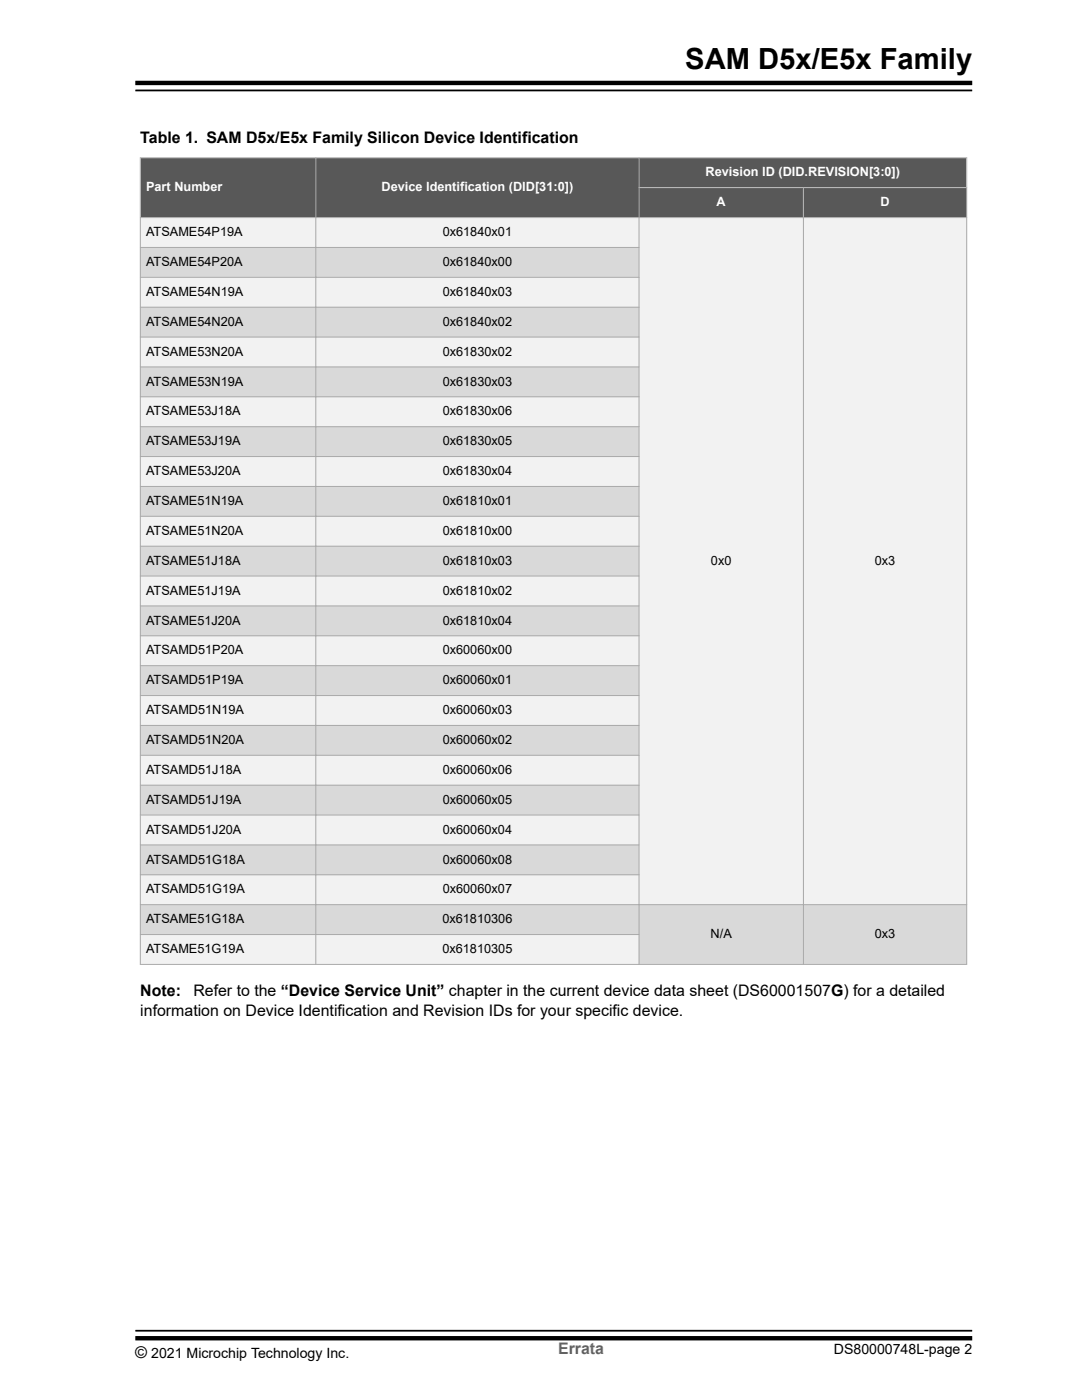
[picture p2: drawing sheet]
<svg xmlns="http://www.w3.org/2000/svg" width="216mm" height="279mm" viewBox="0 0 216 279" stroke-linecap="round" stroke-linejoin="round" font-family="sans-serif">
<defs><g id="words">
<text font-size="5.8" x="136.7" y="13.7">SAM D5x/E5x Family</text>
<g font-size="3.2">
<text x="28" y="28.5">Table 1. SAM D5x/E5x Family Silicon Device Identification</text>
<text x="28" y="198.9">Note:  Refer to the “Device Service Unit” chapter in the current device data sheet (DS60001507G) for a detailed</text>
<text x="28" y="202.7">information on Device Identification and Revision IDs for your specific device.</text>
<text x="27" y="271">©</text>
</g>
<text font-size="3.2" fill="#656565" x="111.4" y="270.3">Errata</text>
<g font-size="2.8">
<text x="30.2" y="271">2021 Microchip Technology Inc.</text>
<text x="166.4" y="270.2">DS80000748L-page 2</text>
</g>
<g font-size="2.5" fill="#fff">
<text x="140.8" y="35.2">Revision ID (DID.REVISION[3:0])</text>
<text x="29.1" y="38.2">Part Number</text>
<text x="76.1" y="38.2">Device Identification (DID[31:0])</text>
<text x="143" y="41.2">A</text>
<text x="175.7" y="41.2">D</text>
</g>
<g font-size="2.5">
<text x="29.1" y="47.1">ATSAME54P19A</text>
<text x="88.3" y="47.1">0x61840x01</text>
<text x="29.1" y="53.1">ATSAME54P20A</text>
<text x="88.3" y="53.1">0x61840x00</text>
<text x="29.1" y="59.1">ATSAME54N19A</text>
<text x="88.3" y="59.1">0x61840x03</text>
<text x="29.1" y="65">ATSAME54N20A</text>
<text x="88.3" y="65">0x61840x02</text>
<text x="29.1" y="71">ATSAME53N20A</text>
<text x="88.3" y="71">0x61830x02</text>
<text x="29.1" y="76.9">ATSAME53N19A</text>
<text x="88.3" y="76.9">0x61830x03</text>
<text x="29.1" y="82.9">ATSAME53J18A</text>
<text x="88.3" y="82.9">0x61830x06</text>
<text x="29.1" y="88.9">ATSAME53J19A</text>
<text x="88.3" y="88.9">0x61830x05</text>
<text x="29.1" y="94.8">ATSAME53J20A</text>
<text x="88.3" y="94.8">0x61830x04</text>
<text x="29.1" y="100.8">ATSAME51N19A</text>
<text x="88.3" y="100.8">0x61810x01</text>
<text x="29.1" y="106.8">ATSAME51N20A</text>
<text x="88.3" y="106.8">0x61810x00</text>
<text x="29.1" y="112.7">ATSAME51J18A</text>
<text x="88.3" y="112.7">0x61810x03</text>
<text x="141.9" y="112.7">0x0</text>
<text x="174.6" y="112.7">0x3</text>
<text x="29.1" y="118.7">ATSAME51J19A</text>
<text x="88.3" y="118.7">0x61810x02</text>
<text x="29.1" y="124.6">ATSAME51J20A</text>
<text x="88.3" y="124.6">0x61810x04</text>
<text x="29.1" y="130.6">ATSAMD51P20A</text>
<text x="88.3" y="130.6">0x60060x00</text>
<text x="29.1" y="136.6">ATSAMD51P19A</text>
<text x="88.3" y="136.6">0x60060x01</text>
<text x="29.1" y="142.5">ATSAMD51N19A</text>
<text x="88.3" y="142.5">0x60060x03</text>
<text x="29.1" y="148.5">ATSAMD51N20A</text>
<text x="88.3" y="148.5">0x60060x02</text>
<text x="29.1" y="154.4">ATSAMD51J18A</text>
<text x="88.3" y="154.4">0x60060x06</text>
<text x="29.1" y="160.4">ATSAMD51J19A</text>
<text x="88.3" y="160.4">0x60060x05</text>
<text x="29.1" y="166.4">ATSAMD51J20A</text>
<text x="88.3" y="166.4">0x60060x04</text>
<text x="29.1" y="172.3">ATSAMD51G18A</text>
<text x="88.3" y="172.3">0x60060x08</text>
<text x="29.1" y="178.3">ATSAMD51G19A</text>
<text x="88.3" y="178.3">0x60060x07</text>
<text x="29.1" y="184.3">ATSAME51G18A</text>
<text x="88.3" y="184.3">0x61810306</text>
<text x="29.1" y="190.2">ATSAME51G19A</text>
<text x="88.3" y="190.2">0x61810305</text>
<text x="141.8" y="187.2">N/A</text>
<text x="174.6" y="187.2">0x3</text>
</g>
</g></defs>
<path d="M28 43.4h164.9v6h-164.9z" fill-rule="evenodd" fill="#f2f2f2"/>
<path d="M28 49.4h164.9v5.9h-164.9z" fill-rule="evenodd" fill="#d9d9d9"/>
<path d="M28 55.3h164.9v6h-164.9z" fill-rule="evenodd" fill="#f2f2f2"/>
<path d="M28 61.3h164.9v6h-164.9z" fill-rule="evenodd" fill="#d9d9d9"/>
<path d="M28 67.3h164.9v5.9h-164.9z" fill-rule="evenodd" fill="#f2f2f2"/>
<path d="M28 73.2h164.9v6h-164.9z" fill-rule="evenodd" fill="#d9d9d9"/>
<path d="M28 79.2h164.9v6h-164.9z" fill-rule="evenodd" fill="#f2f2f2"/>
<path d="M28 85.2h164.9v5.9h-164.9z" fill-rule="evenodd" fill="#d9d9d9"/>
<path d="M28 91.1h164.9v6h-164.9z" fill-rule="evenodd" fill="#f2f2f2"/>
<path d="M28 97.1h164.9v5.9h-164.9z" fill-rule="evenodd" fill="#d9d9d9"/>
<path d="M28 103h164.9v6h-164.9z" fill-rule="evenodd" fill="#f2f2f2"/>
<path d="M28 109h164.9v6h-164.9z" fill-rule="evenodd" fill="#d9d9d9"/>
<path d="M28 115h164.9v5.9h-164.9z" fill-rule="evenodd" fill="#f2f2f2"/>
<path d="M28 120.9h164.9v6h-164.9z" fill-rule="evenodd" fill="#d9d9d9"/>
<path d="M28 126.9h164.9v6h-164.9z" fill-rule="evenodd" fill="#f2f2f2"/>
<path d="M28 132.9h164.9v5.9h-164.9z" fill-rule="evenodd" fill="#d9d9d9"/>
<path d="M28 138.8h164.9v6h-164.9z" fill-rule="evenodd" fill="#f2f2f2"/>
<path d="M28 144.8h164.9v5.9h-164.9z" fill-rule="evenodd" fill="#d9d9d9"/>
<path d="M28 150.7h164.9v6h-164.9z" fill-rule="evenodd" fill="#f2f2f2"/>
<path d="M28 156.7h164.9v6h-164.9z" fill-rule="evenodd" fill="#d9d9d9"/>
<path d="M28 162.7h164.9v5.9h-164.9z" fill-rule="evenodd" fill="#f2f2f2"/>
<path d="M28 168.6h164.9v6h-164.9z" fill-rule="evenodd" fill="#d9d9d9"/>
<path d="M28 174.6h164.9v5.9h-164.9z" fill-rule="evenodd" fill="#f2f2f2"/>
<path d="M28 180.5h164.9v6h-164.9z" fill-rule="evenodd" fill="#d9d9d9"/>
<path d="M28 186.5h164.9v6h-164.9z" fill-rule="evenodd" fill="#f2f2f2"/>
<g fill="#585858">
<path d="M28.1 31.6h34.8v11.7h-34.8z" fill-rule="evenodd"/>
<path d="M63.1 31.6h64.3v11.7h-64.3z" fill-rule="evenodd"/>
<path d="M127.6 31.6h65.2v5.8h-65.2z" fill-rule="evenodd"/>
<path d="M127.6 37.5h32.6v5.8h-32.6z" fill-rule="evenodd"/>
<path d="M160.4 37.5h32.4v5.8h-32.4z" fill-rule="evenodd"/>
</g>
<g fill="#f2f2f2">
<path d="M127.6 43.5h32.6v137h-32.6z" fill-rule="evenodd"/>
<path d="M160.4 43.5h32.4v137h-32.4z" fill-rule="evenodd"/>
</g>
<g fill="#d9d9d9">
<path d="M127.6 180.6h32.6v11.8h-32.6z" fill-rule="evenodd"/>
<path d="M160.4 180.6h32.4v11.8h-32.4z" fill-rule="evenodd"/>
</g>
<g fill="none" stroke="#a7a9ab" stroke-width=".2">
<path d="M27.9 31.5h165.1M28 31.4v161.2M63 31.4v161.2M127.4 37.5h65.6M127.5 31.4v161.2M160.3 37.4v155.2M192.9 31.4v161.2M27.9 43.4h165.1M27.9 49.4h99.7M27.9 55.3h99.7M27.9 61.3h99.7M27.9 67.3h99.7"/>
<path d="M27.9 73.2h99.7M27.9 79.2h99.7M27.9 85.2h99.7M27.9 91.1h99.7M27.9 97.1h99.7M27.9 103h99.7M27.9 109h99.7M27.9 115h99.7M27.9 120.9h99.7M27.9 126.9h99.7M27.9 132.9h99.7M27.9 138.8h99.7"/>
<path d="M27.9 144.8h99.7M27.9 150.7h99.7M27.9 156.7h99.7M27.9 162.7h99.7M27.9 168.6h99.7M27.9 174.6h99.7M27.9 186.5h99.7M193 180.5h-165.1M193 192.5h-165.1"/>
</g>
<path d="M27 16.6h167M27 267.1h167" fill="none" stroke="#000" stroke-width=".88"/>
<path d="M27 18.1h167M27 265.6h167" fill="none" stroke="#000" stroke-width=".35"/>
<use href="#words"/>
</svg>
